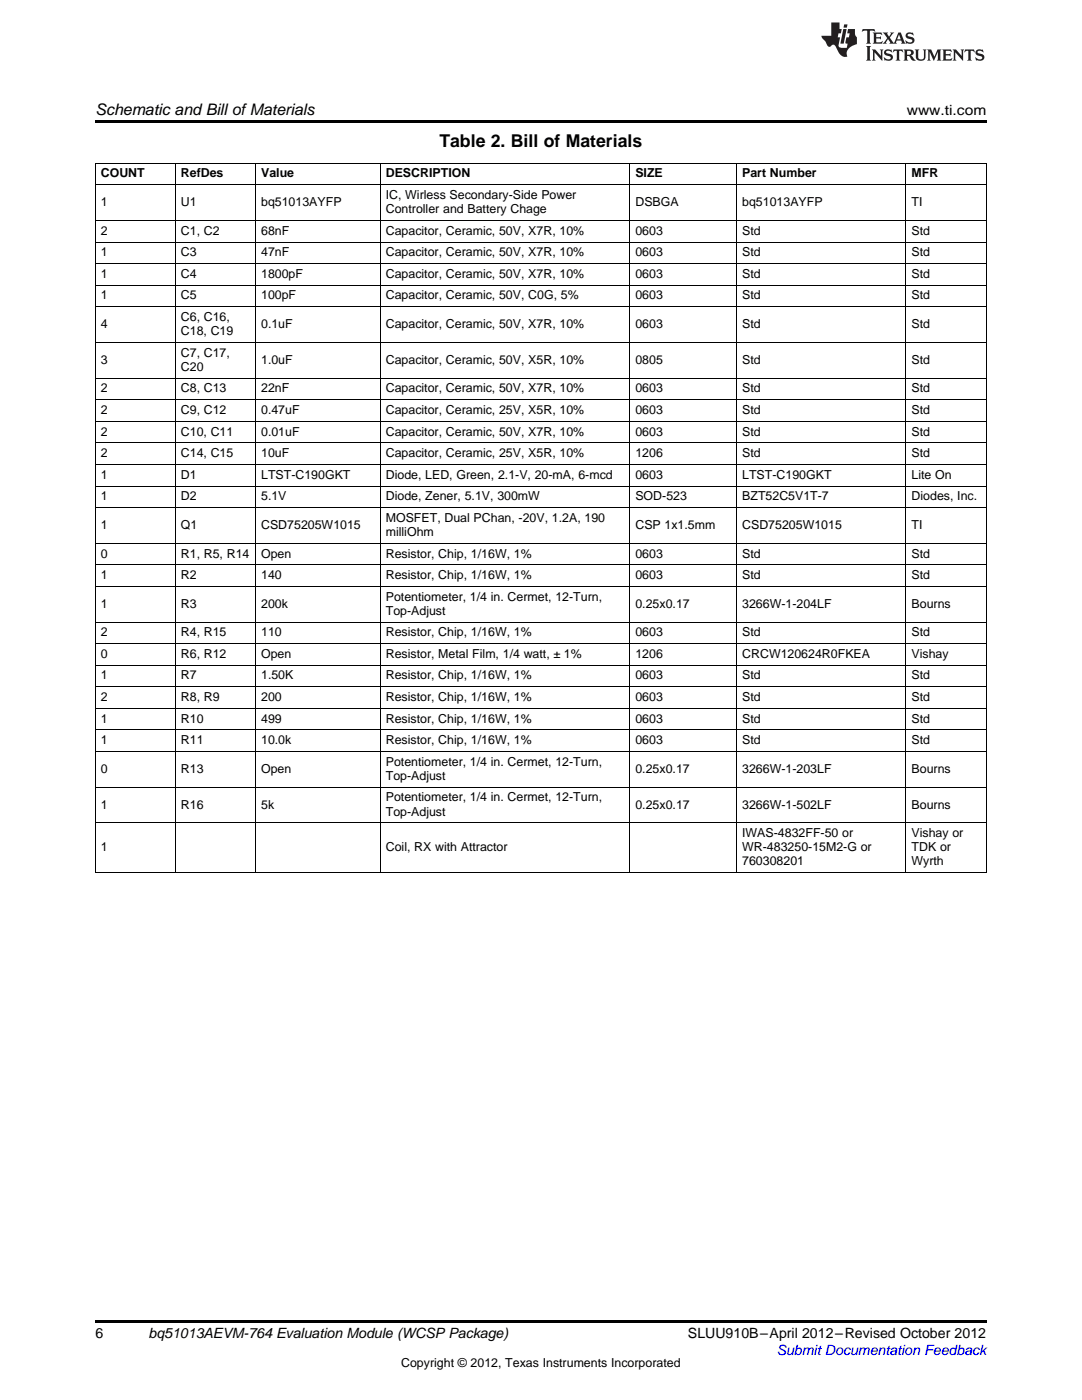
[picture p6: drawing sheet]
<svg xmlns="http://www.w3.org/2000/svg" width="216mm" height="279mm" viewBox="0 0 216 279" stroke-linecap="round" stroke-linejoin="round" font-family="sans-serif">
<defs><g id="words">
<text font-size="3.5" x="87.7" y="29.3">Table 2. Bill of Materials</text>
<text font-size="3.2" x="19" y="23">Schematic and Bill ofMaterials</text>
<g font-size="2.8">
<text x="180.9" y="23">www.ti.com</text>
<text x="19" y="267">6</text>
<text x="29.6" y="267.1">bq51013AEVM-764 Evaluation Module (WCSP Package)</text>
<text x="137.3" y="267.1">SLUU910B–April 2012–Revised October 2012</text>
</g>
<text font-size="2.8" fill="#00f" x="155" y="270.4">Submit Documentation Feedback</text>
<g font-size="2.5">
<text x="20.1" y="35.4">COUNT</text>
<text x="36.1" y="35.4">RefDes</text>
<text x="52.1" y="35.4">Value</text>
<text x="77" y="35.4">DESCRIPTION</text>
<text x="126.8" y="35.4">SIZE</text>
<text x="148.1" y="35.4">Part Number</text>
<text x="181.9" y="35.4">MFR</text>
<text x="20.1" y="41.1">1</text>
<text x="36.1" y="41.1">U1</text>
<text x="52.1" y="41.1">bq51013AYFP</text>
<text x="77" y="39.7">IC, Wirless Secondary-Side Power</text>
<text x="126.8" y="41.1">DSBGA</text>
<text x="148.1" y="41.1">bq51013AYFP</text>
<text x="181.9" y="41.1">TI</text>
<text x="20.1" y="46.8">2</text>
<text x="36.1" y="46.8">C1, C2</text>
<text x="52.1" y="46.8">68nF</text>
<text x="77" y="42.5">Controller and Battery Chage</text>
<text x="77" y="46.8">Capacitor, Ceramic, 50V, X7R, 10%</text>
<text x="126.8" y="46.8">0603</text>
<text x="148.1" y="46.8">Std</text>
<text x="181.9" y="46.8">Std</text>
<text x="20.1" y="51.2">1</text>
<text x="36.1" y="51.2">C3</text>
<text x="52.1" y="51.2">47nF</text>
<text x="77" y="51.2">Capacitor, Ceramic, 50V, X7R, 10%</text>
<text x="126.8" y="51.2">0603</text>
<text x="148.1" y="51.2">Std</text>
<text x="181.9" y="51.2">Std</text>
<text x="20.1" y="55.5">1</text>
<text x="20.1" y="59.8">1</text>
<text x="36.1" y="55.5">C4</text>
<text x="36.1" y="59.8">C5</text>
<text x="52.1" y="55.5">1800pF</text>
<text x="52.1" y="59.8">100pF</text>
<text x="77" y="55.5">Capacitor, Ceramic, 50V, X7R, 10%</text>
<text x="77" y="59.8">Capacitor, Ceramic, 50V, C0G, 5%</text>
<text x="126.8" y="55.5">0603</text>
<text x="126.8" y="59.8">0603</text>
<text x="148.1" y="55.5">Std</text>
<text x="148.1" y="59.8">Std</text>
<text x="181.9" y="55.5">Std</text>
<text x="181.9" y="59.8">Std</text>
<text x="20.1" y="65.5">4</text>
<text x="36.1" y="64.1">C6, C16,</text>
<text x="52.1" y="65.5">0.1uF</text>
<text x="77" y="65.5">Capacitor, Ceramic, 50V, X7R, 10%</text>
<text x="126.8" y="65.5">0603</text>
<text x="148.1" y="65.5">Std</text>
<text x="181.9" y="65.5">Std</text>
<text x="36.1" y="66.9">C18, C19</text>
<text x="36.1" y="71.2">C7, C17,</text>
<text x="20.1" y="72.6">3</text>
<text x="36.1" y="74">C20</text>
<text x="52.1" y="72.6">1.0uF</text>
<text x="77" y="72.6">Capacitor, Ceramic, 50V, X5R, 10%</text>
<text x="126.8" y="72.6">0805</text>
<text x="148.1" y="72.6">Std</text>
<text x="181.9" y="72.6">Std</text>
<text x="20.1" y="78.3">2</text>
<text x="20.1" y="82.6">2</text>
<text x="36.1" y="78.3">C8, C13</text>
<text x="36.1" y="82.6">C9, C12</text>
<text x="52.1" y="78.3">22nF</text>
<text x="52.1" y="82.6">0.47uF</text>
<text x="77" y="78.3">Capacitor, Ceramic, 50V, X7R, 10%</text>
<text x="77" y="82.6">Capacitor, Ceramic, 25V, X5R, 10%</text>
<text x="126.8" y="78.3">0603</text>
<text x="126.8" y="82.6">0603</text>
<text x="148.1" y="78.3">Std</text>
<text x="148.1" y="82.6">Std</text>
<text x="181.9" y="78.3">Std</text>
<text x="181.9" y="82.6">Std</text>
<text x="20.1" y="86.9">2</text>
<text x="36.1" y="86.9">C10, C11</text>
<text x="52.1" y="86.9">0.01uF</text>
<text x="77" y="86.9">Capacitor, Ceramic, 50V, X7R, 10%</text>
<text x="126.8" y="86.9">0603</text>
<text x="148.1" y="86.9">Std</text>
<text x="181.9" y="86.9">Std</text>
<text x="20.1" y="91.2">2</text>
<text x="20.1" y="95.5">1</text>
<text x="36.1" y="91.2">C14, C15</text>
<text x="36.1" y="95.5">D1</text>
<text x="52.1" y="91.2">10uF</text>
<text x="52.1" y="95.5">LTST-C190GKT</text>
<text x="77" y="91.2">Capacitor, Ceramic, 25V, X5R, 10%</text>
<text x="77" y="95.5">Diode, LED, Green, 2.1-V, 20-mA, 6-mcd</text>
<text x="126.8" y="91.2">1206</text>
<text x="126.8" y="95.5">0603</text>
<text x="148.1" y="91.2">Std</text>
<text x="148.1" y="95.5">LTST-C190GKT</text>
<text x="181.9" y="91.2">Std</text>
<text x="181.9" y="95.5">Lite On</text>
<text x="20.1" y="99.8">1</text>
<text x="36.1" y="99.8">D2</text>
<text x="52.1" y="99.8">5.1V</text>
<text x="77" y="99.8">Diode, Zener, 5.1V, 300mW</text>
<text x="126.8" y="99.8">SOD-523</text>
<text x="148.1" y="99.8">BZT52C5V1T-7</text>
<text x="181.9" y="99.8">Diodes, Inc.</text>
<text x="20.1" y="105.6">1</text>
<text x="36.1" y="105.6">Q1</text>
<text x="52.1" y="105.6">CSD75205W1015</text>
<text x="77" y="104.1">MOSFET, Dual PChan, -20V, 1.2A, 190</text>
<text x="77" y="107">milliOhm</text>
<text x="126.8" y="105.6">CSP 1x1.5mm</text>
<text x="148.1" y="105.6">CSD75205W1015</text>
<text x="181.9" y="105.6">TI</text>
<text x="20.1" y="111.3">0</text>
<text x="36.1" y="111.3">R1, R5, R14</text>
<text x="52.1" y="111.3">Open</text>
<text x="77" y="111.3">Resistor, Chip, 1/16W, 1%</text>
<text x="126.8" y="111.3">0603</text>
<text x="148.1" y="111.3">Std</text>
<text x="181.9" y="111.3">Std</text>
<text x="20.1" y="115.6">1</text>
<text x="36.1" y="115.6">R2</text>
<text x="52.1" y="115.6">140</text>
<text x="77" y="115.6">Resistor, Chip, 1/16W, 1%</text>
<text x="77" y="119.9">Potentiometer, 1/4 in. Cermet, 12-Turn,</text>
<text x="126.8" y="115.6">0603</text>
<text x="148.1" y="115.6">Std</text>
<text x="181.9" y="115.6">Std</text>
<text x="20.1" y="121.3">1</text>
<text x="36.1" y="121.3">R3</text>
<text x="52.1" y="121.3">200k</text>
<text x="77" y="122.7">Top-Adjust</text>
<text x="126.8" y="121.3">0.25x0.17</text>
<text x="148.1" y="121.3">3266W-1-204LF</text>
<text x="181.9" y="121.3">Bourns</text>
<text x="20.1" y="127">2</text>
<text x="20.1" y="131.3">0</text>
<text x="36.1" y="127">R4, R15</text>
<text x="36.1" y="131.3">R6, R12</text>
<text x="52.1" y="127">110</text>
<text x="52.1" y="131.3">Open</text>
<text x="77" y="127">Resistor, Chip, 1/16W, 1%</text>
<text x="77" y="131.3">Resistor, Metal Film, 1/4 watt, ± 1%</text>
<text x="126.8" y="127">0603</text>
<text x="126.8" y="131.3">1206</text>
<text x="148.1" y="127">Std</text>
<text x="148.1" y="131.3">CRCW120624R0FKEA</text>
<text x="181.9" y="127">Std</text>
<text x="181.9" y="131.3">Vishay</text>
<text x="20.1" y="135.6">1</text>
<text x="36.1" y="135.6">R7</text>
<text x="52.1" y="135.6">1.50K</text>
<text x="77" y="135.6">Resistor, Chip, 1/16W, 1%</text>
<text x="126.8" y="135.6">0603</text>
<text x="148.1" y="135.6">Std</text>
<text x="181.9" y="135.6">Std</text>
<text x="20.1" y="139.9">2</text>
<text x="36.1" y="139.9">R8, R9</text>
<text x="52.1" y="139.9">200</text>
<text x="77" y="139.9">Resistor, Chip, 1/16W, 1%</text>
<text x="126.8" y="139.9">0603</text>
<text x="148.1" y="139.9">Std</text>
<text x="181.9" y="139.9">Std</text>
<text x="20.1" y="144.2">1</text>
<text x="20.1" y="148.5">1</text>
<text x="36.1" y="144.2">R10</text>
<text x="36.1" y="148.5">R11</text>
<text x="52.1" y="144.2">499</text>
<text x="52.1" y="148.5">10.0k</text>
<text x="77" y="144.2">Resistor, Chip, 1/16W, 1%</text>
<text x="77" y="148.5">Resistor, Chip, 1/16W, 1%</text>
<text x="126.8" y="144.2">0603</text>
<text x="126.8" y="148.5">0603</text>
<text x="148.1" y="144.2">Std</text>
<text x="148.1" y="148.5">Std</text>
<text x="181.9" y="144.2">Std</text>
<text x="181.9" y="148.5">Std</text>
<text x="20.1" y="154.2">0</text>
<text x="36.1" y="154.2">R13</text>
<text x="52.1" y="154.2">Open</text>
<text x="77" y="152.8">Potentiometer, 1/4 in. Cermet, 12-Turn,</text>
<text x="77" y="155.6">Top-Adjust</text>
<text x="126.8" y="154.2">0.25x0.17</text>
<text x="148.1" y="154.2">3266W-1-203LF</text>
<text x="181.9" y="154.2">Bourns</text>
<text x="20.1" y="161.4">1</text>
<text x="36.1" y="161.4">R16</text>
<text x="52.1" y="161.4">5k</text>
<text x="77" y="159.9">Potentiometer, 1/4 in. Cermet, 12-Turn,</text>
<text x="126.8" y="161.4">0.25x0.17</text>
<text x="148.1" y="161.4">3266W-1-502LF</text>
<text x="181.9" y="161.4">Bourns</text>
<text x="77" y="162.8">Top-Adjust</text>
<text x="148.1" y="167.1">IWAS-4832FF-50 or</text>
<text x="181.9" y="167.1">Vishay or</text>
<text x="20.1" y="169.9">1</text>
<text x="77" y="169.9">Coil, RX with Attractor</text>
<text x="148.1" y="169.9">WR-483250-15M2-G or</text>
<text x="148.1" y="172.7">760308201</text>
<text x="181.9" y="169.9">TDK or</text>
<text x="181.9" y="172.7">Wyrth</text>
<text x="80" y="272.7">Copyright © 2012, Texas Instruments Incorporated</text>
</g>
</g></defs>
<g fill="#231f20">
<path d="M172.1 5.8l-.1 .6 .5-.3h.5v.2v2.1l-.2 .3h1l-.2-.3v-2.1v-.2h.6l.4 .3-.1-.6zM174.1 6.5l.3 .4v1.5l-.3 .3h1.9l.1-.5a1.04 1.04 0 0 1-1.3 .1v-.6h.6l.4 .2v-.7l-.4 .2h-.6l.1-.6h.7l.4 .2-.1-.5zM176.1 6.5l.9 1.1-.9 1.1h.8l-.1-.2 .4-.7 .4 .7-.2 .2h1.6l-.2-.2 .1-.4h.9l.2 .4-.2 .2h.9l-.2-.3-.8-1.9h-.5l-.9 2.1-.7-1.1 .8-1h-.8l.1 .3-.3 .5-.4-.6 .2-.2zM179.4 6.9l.3 .9h-.7zM180.9 6.6a.63 .63 0 0 0-.2 .7 .63 .63 0 0 0 .6 .4l.6 .2 .1 .2a.75 .75 0 0 1-.7 .4 .75 .75 0 0 1-.6-.5l.1 .7 .2-.1a1.11 1.11 0 0 0 1.5-.5 1.13 1.13 0 0 0-1.3-.9l-.1-.3a1.04 1.04 0 0 1 1.2 .2l-.1-.6-.2 .1-.5-.1zM172.8 9.2l.3 .3v2.2l-.3 .4h1l-.2-.4v-2.2l.2-.3zM174 9.9l.2 .3v1.5l-.2 .4h.7l-.2-.4v-1.3l1.6 1.7v-1.9l.2-.3h-.7l.2 .3v.9l-1.2-1.2zM176.6 10a.62 .62 0 0 0-.2 .7 .62 .62 0 0 0 .6 .4l.6 .2 .1 .2a.76 .76 0 0 1-.7 .4 .76 .76 0 0 1-.6-.5l.1 .7 .1-.1a1.11 1.11 0 0 0 1.6-.6 1.13 1.13 0 0 0-1.3-.8l-.1-.3a1.04 1.04 0 0 1 1.2 .1l-.1-.5-.2 .1-.5-.2zM178.3 9.9l-.1 .6a.61 .61 0 0 1 .7-.3v1.5l-.2 .4h1l-.3-.4v-1.5a.63 .63 0 0 1 .8 .3l-.1-.6zM180.3 9.9l.2 .3v1.5l-.2 .4h.9l-.2-.2v-.7l.6 .2a.76 .76 0 0 0 1.1 .6l-1-.9a.58 .58 0 0 0 .6-.6 .58 .58 0 0 0-.5-.6zM181 10.2l.1-.1a.45 .45 0 0 1 .6 .1 .45 .45 0 0 1 .1 .5l-.8 .2zM182.5 9.9l.2 .2a2.17 2.17 0 0 0 .4 1.9 .99 .99 0 0 0 1.6-.7v-1.1l.2-.3h-.8l.2 .2a1.92 1.92 0 0 1-.2 1.7 .6 .6 0 0 1-.9-.5v-1.1l.2-.3zM185 9.9l.2 .3v1.5l-.2 .4h.7l-.2-.4v-1.4l.8 1.8 .8-1.8v1.4l-.2 .4h1l-.3-.4v-1.5l.3-.3h-.8l-.7 1.4-.6-1.4zM188 9.9l.2 .3v1.5l-.2 .4h1.8l.2-.6a1.04 1.04 0 0 1-1.3 .2v-.6h.6l.4 .1v-.6l-.4 .2h-.6l.1-.6h.7l.4 .2-.1-.5zM190.1 9.9l.2 .3v1.5l-.2 .4h.7l-.2-.4v-1.3l1.6 1.7v-1.9l.2-.3h-.7l.2 .3v.9l-1.1-1.2zM192.6 9.9l-.1 .6a.61 .61 0 0 1 .7-.3v1.5l-.2 .4h.9l-.2-.4v-1.5a.63 .63 0 0 1 .8 .3l-.2-.6zM194.9 10a.62 .62 0 0 0-.2 .7 .62 .62 0 0 0 .6 .4l.5 .2 .2 .2a.76 .76 0 0 1-.7 .4 .76 .76 0 0 1-.7-.5l.2 .7 .1-.1a1.11 1.11 0 0 0 1.5-.6 1.13 1.13 0 0 0-1.2-.8l-.1-.3a1.04 1.04 0 0 1 1.2 .1l-.2-.5-.2 .1-.5-.2z"/>
<path d="M165.9 4.5v2.6h-2l.1 .4 .8 .9a.91 .91 0 0 0 .9 .9 .56 .56 0 0 1 .5-.4 .56 .56 0 0 1 .5 .3l.4 .8a1.53 1.53 0 0 0 2 1.3 1.54 1.54 0 0 1 1-2.1l.9-.4-.1-1.4a1.52 1.52 0 0 1-.3-1.6h-1.4l-.2 .9h.5l-.1 .8h-.5l-.2 .9v.2l.4 .1-.1 .9a1.93 1.93 0 0 1-1.7-.3l.3-1.8h-.4l.1-.8h.5l.2-.9h-.5v-1.3zM168.3 5.8l-.6 2.9h.7l.5-2.9zM168.4 4.9l-.1 .6h.7l.1-.6z"/>
</g>
<path d="M19 24h177.8v.6h-177.8zM19 263.5h177.8v.6h-177.8z" fill="#000"/>
<g fill="none" stroke="#000" stroke-width=".2">
<path d="M19 36.9h177.8M19 32.6h177.8M19.1 32.6v141.6M35 32.6v141.6M51 32.6v141.6M75.9 32.6v141.6M125.7 32.6v141.6M147 32.6v141.6M180.8 32.6v141.6M196.8 32.6v141.6M19 56.9h177.8M19 52.6h177.8"/>
<path d="M19 48.3h177.8M19 44h177.8M19 79.8h177.8M19 75.5h177.8M19 68.4h177.8M19 61.2h177.8M19 97h177.8M19 92.7h177.8M19 88.4h177.8M19 84.1h177.8M19 117h177.8M19 112.7h177.8"/>
<path d="M19 108.4h177.8M19 101.3h177.8M19 137.1h177.8M19 132.8h177.8M19 128.5h177.8M19 124.2h177.8M19 157.1h177.8M19 150h177.8M19 145.7h177.8M19 141.4h177.8M19 174.2h177.8M19 164.2h177.8"/>
</g>
<use href="#words"/>
</svg>
